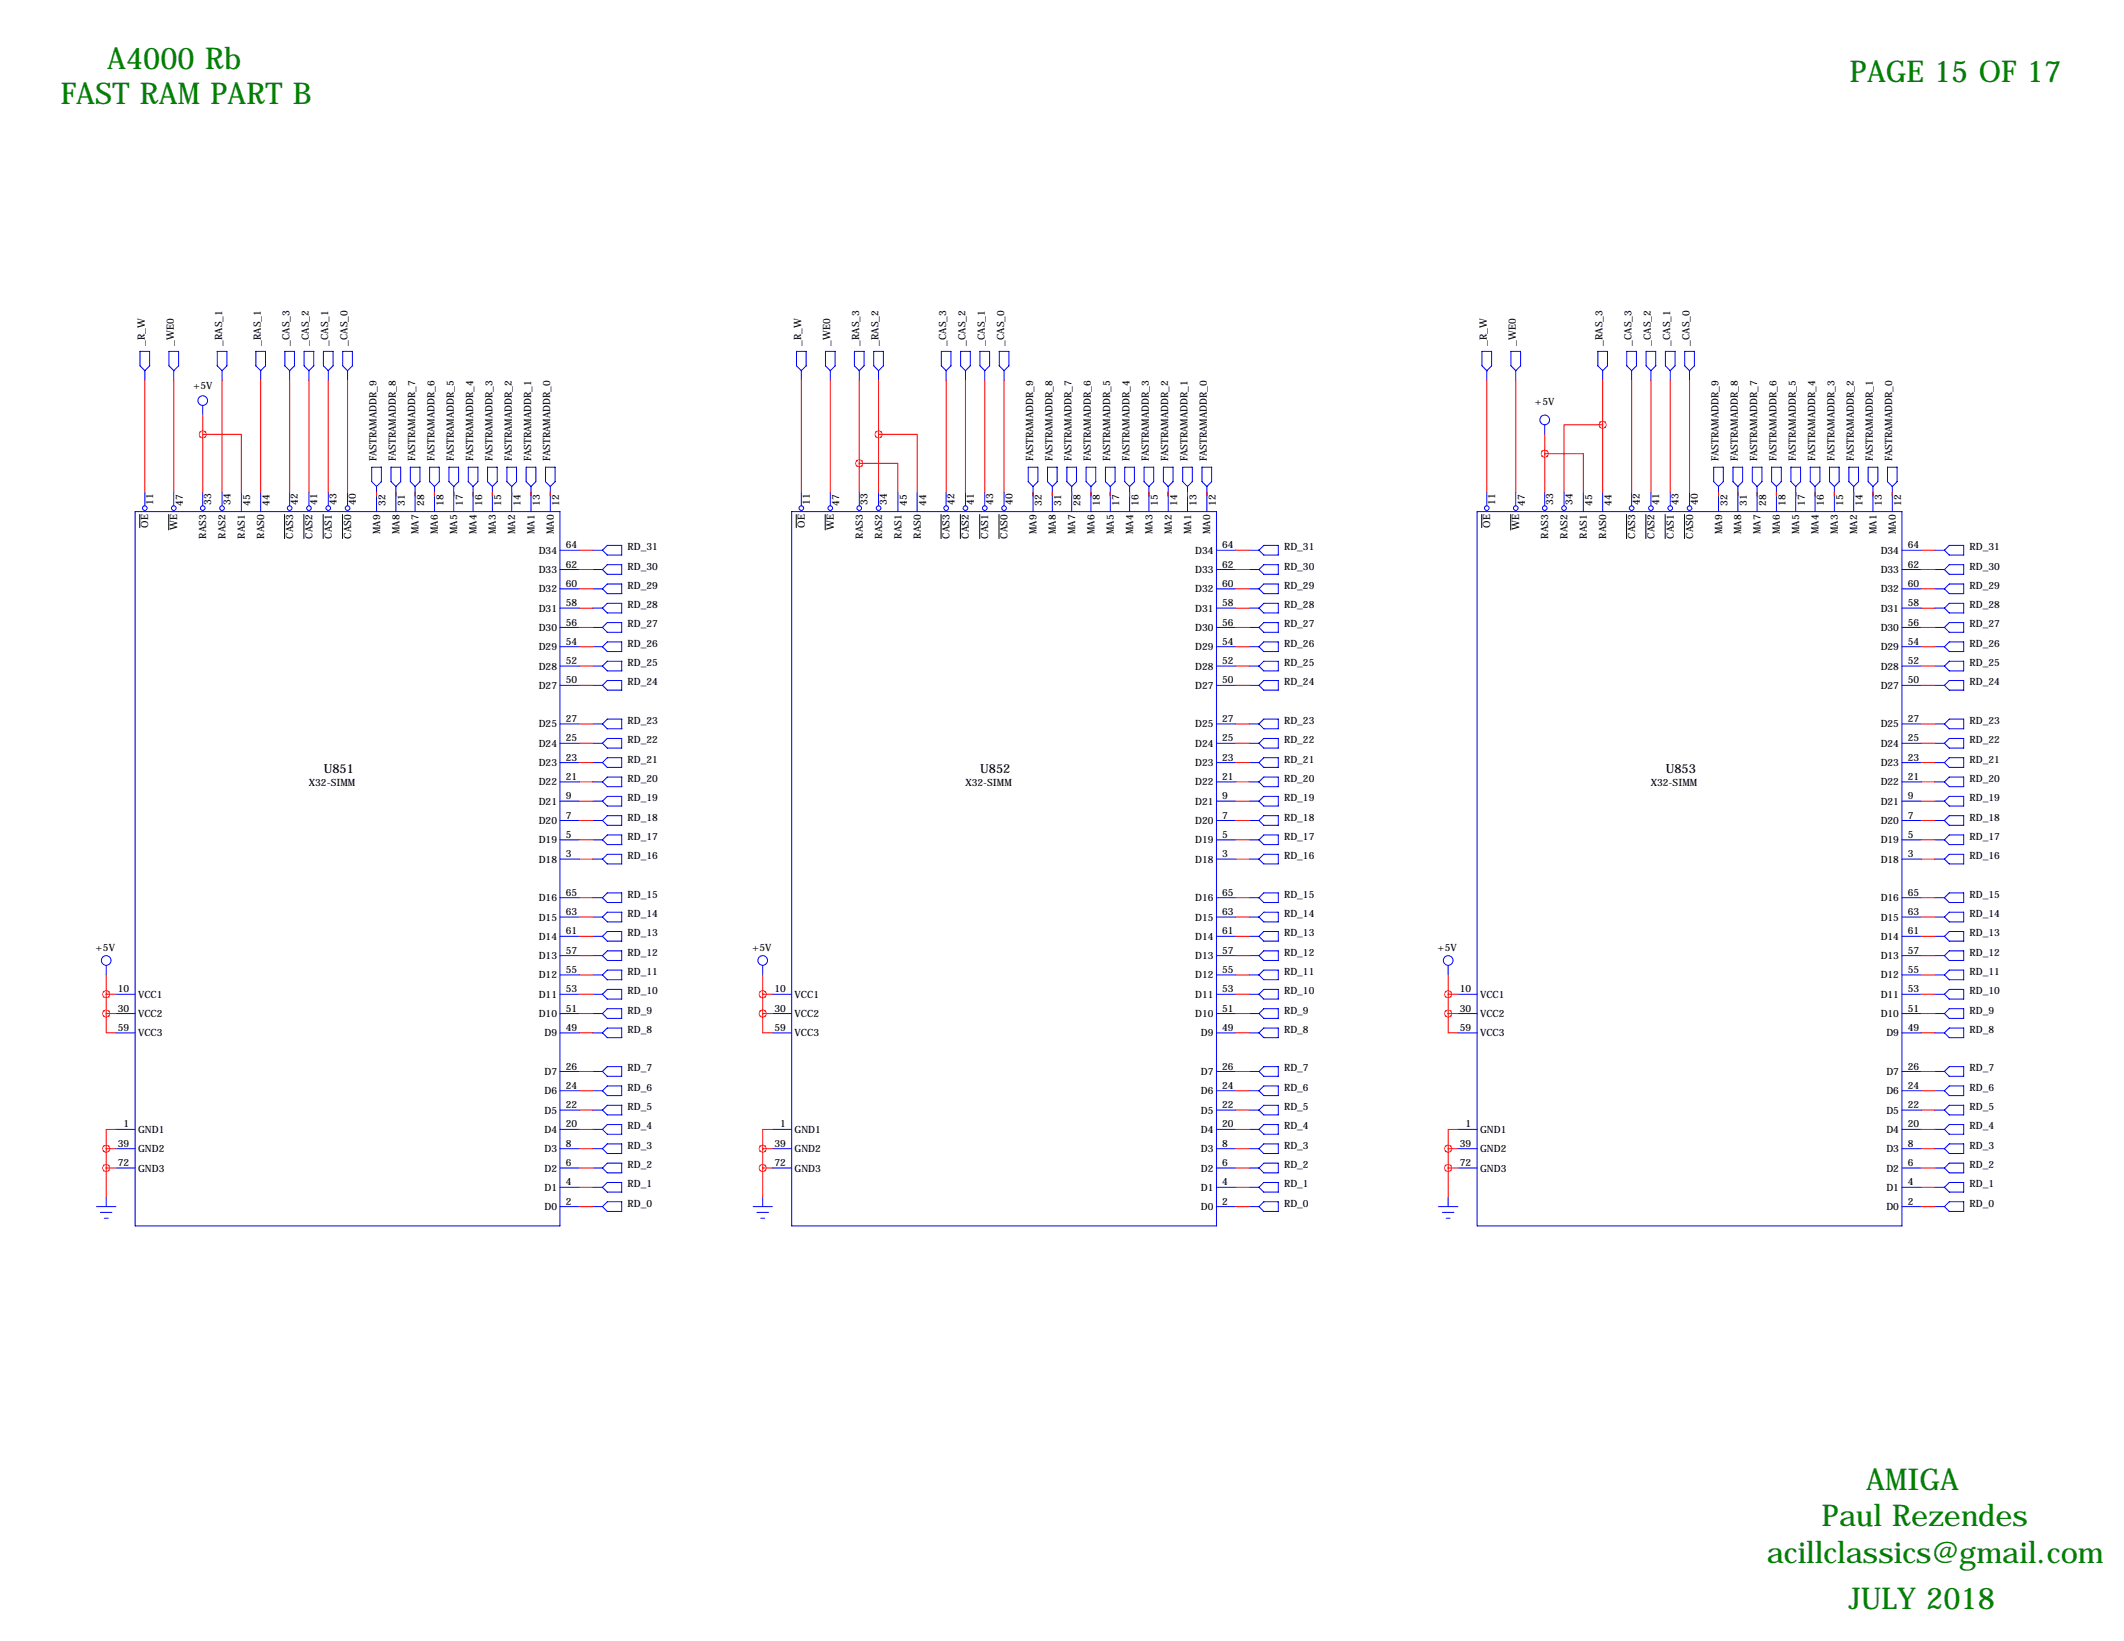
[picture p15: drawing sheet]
<svg xmlns="http://www.w3.org/2000/svg" width="559mm" height="432mm" viewBox="0 0 559 432" stroke-linecap="round" stroke-linejoin="round" font-family="sans-serif">
<defs><g id="words">
<g font-size="7.9" fill="#008000">
<text x="28.2" y="18">A4000 Rb</text>
<text x="486.7" y="21.6">PAGE 15 OF 17</text>
<text x="16" y="27.4">FAST RAM PART B</text>
<text x="491" y="392.2">AMIGA</text>
<text x="479.3" y="401.6">Paul Rezendes</text>
<text x="464.8" y="411.2">acillclassics@gmail.com</text>
<text x="486.4" y="423.4">JULY 2018</text>
</g>
<g font-size="3.3">
<text x="85.2" y="203.5">U851</text>
<text x="257.9" y="203.5">U852</text>
<text x="438.2" y="203.5">U853</text>
</g>
<g font-size="2.6">
<text x="38.1" y="90.9" transform="rotate(-90 38.1 90.9)">_R_W</text>
<text x="45.7" y="90.9" transform="rotate(-90 45.7 90.9)">_WE0</text>
<text x="58.4" y="90.9" transform="rotate(-90 58.4 90.9)">_RAS_1</text>
<text x="68.6" y="90.9" transform="rotate(-90 68.6 90.9)">_RAS_1</text>
<text x="76.2" y="90.9" transform="rotate(-90 76.2 90.9)">_CAS_3</text>
<text x="81.3" y="90.9" transform="rotate(-90 81.3 90.9)">_CAS_2</text>
<text x="86.4" y="90.9" transform="rotate(-90 86.4 90.9)">_CAS_1</text>
<text x="91.4" y="90.9" transform="rotate(-90 91.4 90.9)">_CAS_0</text>
<text x="210.8" y="90.9" transform="rotate(-90 210.8 90.9)">_R_W</text>
<text x="218.4" y="90.9" transform="rotate(-90 218.4 90.9)">_WE0</text>
<text x="226.1" y="90.9" transform="rotate(-90 226.1 90.9)">_RAS_3</text>
<text x="231.1" y="90.9" transform="rotate(-90 231.1 90.9)">_RAS_2</text>
<text x="248.9" y="90.9" transform="rotate(-90 248.9 90.9)">_CAS_3</text>
<text x="254" y="90.9" transform="rotate(-90 254 90.9)">_CAS_2</text>
<text x="259.1" y="90.9" transform="rotate(-90 259.1 90.9)">_CAS_1</text>
<text x="264.2" y="90.9" transform="rotate(-90 264.2 90.9)">_CAS_0</text>
<text x="391.2" y="90.9" transform="rotate(-90 391.2 90.9)">_R_W</text>
<text x="398.8" y="90.9" transform="rotate(-90 398.8 90.9)">_WE0</text>
<text x="421.6" y="90.9" transform="rotate(-90 421.6 90.9)">_RAS_3</text>
<text x="429.3" y="90.9" transform="rotate(-90 429.3 90.9)">_CAS_3</text>
<text x="434.3" y="90.9" transform="rotate(-90 434.3 90.9)">_CAS_2</text>
<text x="439.4" y="90.9" transform="rotate(-90 439.4 90.9)">_CAS_1</text>
<text x="444.5" y="90.9" transform="rotate(-90 444.5 90.9)">_CAS_0</text>
<text x="50.8" y="102.4">+5V</text>
<text x="403.8" y="106.7">+5V</text>
<text x="99.1" y="121.4" transform="rotate(-90 99.1 121.4)">FASTRAMADDR_9</text>
<text x="104.1" y="121.4" transform="rotate(-90 104.1 121.4)">FASTRAMADDR_8</text>
<text x="109.2" y="121.4" transform="rotate(-90 109.2 121.4)">FASTRAMADDR_7</text>
<text x="114.3" y="121.4" transform="rotate(-90 114.3 121.4)">FASTRAMADDR_6</text>
<text x="119.4" y="121.4" transform="rotate(-90 119.4 121.4)">FASTRAMADDR_5</text>
<text x="124.5" y="121.4" transform="rotate(-90 124.5 121.4)">FASTRAMADDR_4</text>
<text x="129.5" y="121.4" transform="rotate(-90 129.5 121.4)">FASTRAMADDR_3</text>
<text x="134.6" y="121.4" transform="rotate(-90 134.6 121.4)">FASTRAMADDR_2</text>
<text x="139.7" y="121.4" transform="rotate(-90 139.7 121.4)">FASTRAMADDR_1</text>
<text x="144.8" y="121.4" transform="rotate(-90 144.8 121.4)">FASTRAMADDR_0</text>
<text x="271.8" y="121.4" transform="rotate(-90 271.8 121.4)">FASTRAMADDR_9</text>
<text x="276.9" y="121.4" transform="rotate(-90 276.9 121.4)">FASTRAMADDR_8</text>
<text x="281.9" y="121.4" transform="rotate(-90 281.9 121.4)">FASTRAMADDR_7</text>
<text x="287" y="121.4" transform="rotate(-90 287 121.4)">FASTRAMADDR_6</text>
<text x="292.1" y="121.4" transform="rotate(-90 292.1 121.4)">FASTRAMADDR_5</text>
<text x="297.2" y="121.4" transform="rotate(-90 297.2 121.4)">FASTRAMADDR_4</text>
<text x="302.3" y="121.4" transform="rotate(-90 302.3 121.4)">FASTRAMADDR_3</text>
<text x="307.3" y="121.4" transform="rotate(-90 307.3 121.4)">FASTRAMADDR_2</text>
<text x="312.4" y="121.4" transform="rotate(-90 312.4 121.4)">FASTRAMADDR_1</text>
<text x="317.5" y="121.4" transform="rotate(-90 317.5 121.4)">FASTRAMADDR_0</text>
<text x="452.1" y="121.4" transform="rotate(-90 452.1 121.4)">FASTRAMADDR_9</text>
<text x="457.2" y="121.4" transform="rotate(-90 457.2 121.4)">FASTRAMADDR_8</text>
<text x="462.3" y="121.4" transform="rotate(-90 462.3 121.4)">FASTRAMADDR_7</text>
<text x="467.4" y="121.4" transform="rotate(-90 467.4 121.4)">FASTRAMADDR_6</text>
<text x="472.4" y="121.4" transform="rotate(-90 472.4 121.4)">FASTRAMADDR_5</text>
<text x="477.5" y="121.4" transform="rotate(-90 477.5 121.4)">FASTRAMADDR_4</text>
<text x="482.6" y="121.4" transform="rotate(-90 482.6 121.4)">FASTRAMADDR_3</text>
<text x="487.7" y="121.4" transform="rotate(-90 487.7 121.4)">FASTRAMADDR_2</text>
<text x="492.8" y="121.4" transform="rotate(-90 492.8 121.4)">FASTRAMADDR_1</text>
<text x="497.8" y="121.4" transform="rotate(-90 497.8 121.4)">FASTRAMADDR_0</text>
<text x="40.3" y="132.8" transform="rotate(-90 40.3 132.8)">11</text>
<text x="48.1" y="133.1" transform="rotate(-90 48.1 133.1)">47</text>
<text x="55.5" y="132.8" transform="rotate(-90 55.5 132.8)">33</text>
<text x="60.6" y="132.8" transform="rotate(-90 60.6 132.8)">34</text>
<text x="65.9" y="133.1" transform="rotate(-90 65.9 133.1)">45</text>
<text x="70.9" y="133.1" transform="rotate(-90 70.9 133.1)">44</text>
<text x="78.4" y="132.8" transform="rotate(-90 78.4 132.8)">42</text>
<text x="83.5" y="132.8" transform="rotate(-90 83.5 132.8)">41</text>
<text x="88.6" y="132.8" transform="rotate(-90 88.6 132.8)">43</text>
<text x="93.6" y="132.8" transform="rotate(-90 93.6 132.8)">40</text>
<text x="101.4" y="133.1" transform="rotate(-90 101.4 133.1)">32</text>
<text x="106.5" y="133.1" transform="rotate(-90 106.5 133.1)">31</text>
<text x="111.6" y="133.1" transform="rotate(-90 111.6 133.1)">28</text>
<text x="116.7" y="133.1" transform="rotate(-90 116.7 133.1)">18</text>
<text x="121.7" y="133.1" transform="rotate(-90 121.7 133.1)">17</text>
<text x="126.8" y="133.1" transform="rotate(-90 126.8 133.1)">16</text>
<text x="131.9" y="133.1" transform="rotate(-90 131.9 133.1)">15</text>
<text x="137" y="133.1" transform="rotate(-90 137 133.1)">14</text>
<text x="142.1" y="133.1" transform="rotate(-90 142.1 133.1)">13</text>
<text x="147.1" y="133.1" transform="rotate(-90 147.1 133.1)">12</text>
<text x="213" y="132.8" transform="rotate(-90 213 132.8)">11</text>
<text x="220.8" y="133.1" transform="rotate(-90 220.8 133.1)">47</text>
<text x="228.3" y="132.8" transform="rotate(-90 228.3 132.8)">33</text>
<text x="233.3" y="132.8" transform="rotate(-90 233.3 132.8)">34</text>
<text x="238.6" y="133.1" transform="rotate(-90 238.6 133.1)">45</text>
<text x="243.7" y="133.1" transform="rotate(-90 243.7 133.1)">44</text>
<text x="251.1" y="132.8" transform="rotate(-90 251.1 132.8)">42</text>
<text x="256.2" y="132.8" transform="rotate(-90 256.2 132.8)">41</text>
<text x="261.3" y="132.8" transform="rotate(-90 261.3 132.8)">43</text>
<text x="266.4" y="132.8" transform="rotate(-90 266.4 132.8)">40</text>
<text x="274.1" y="133.1" transform="rotate(-90 274.1 133.1)">32</text>
<text x="279.2" y="133.1" transform="rotate(-90 279.2 133.1)">31</text>
<text x="284.3" y="133.1" transform="rotate(-90 284.3 133.1)">28</text>
<text x="289.4" y="133.1" transform="rotate(-90 289.4 133.1)">18</text>
<text x="294.5" y="133.1" transform="rotate(-90 294.5 133.1)">17</text>
<text x="299.5" y="133.1" transform="rotate(-90 299.5 133.1)">16</text>
<text x="304.6" y="133.1" transform="rotate(-90 304.6 133.1)">15</text>
<text x="309.7" y="133.1" transform="rotate(-90 309.7 133.1)">14</text>
<text x="314.8" y="133.1" transform="rotate(-90 314.8 133.1)">13</text>
<text x="319.9" y="133.1" transform="rotate(-90 319.9 133.1)">12</text>
<text x="393.4" y="132.8" transform="rotate(-90 393.4 132.8)">11</text>
<text x="401.1" y="133.1" transform="rotate(-90 401.1 133.1)">47</text>
<text x="408.6" y="132.8" transform="rotate(-90 408.6 132.8)">33</text>
<text x="413.7" y="132.8" transform="rotate(-90 413.7 132.8)">34</text>
<text x="418.9" y="133.1" transform="rotate(-90 418.9 133.1)">45</text>
<text x="424" y="133.1" transform="rotate(-90 424 133.1)">44</text>
<text x="431.5" y="132.8" transform="rotate(-90 431.5 132.8)">42</text>
<text x="436.5" y="132.8" transform="rotate(-90 436.5 132.8)">41</text>
<text x="441.6" y="132.8" transform="rotate(-90 441.6 132.8)">43</text>
<text x="446.7" y="132.8" transform="rotate(-90 446.7 132.8)">40</text>
<text x="454.5" y="133.1" transform="rotate(-90 454.5 133.1)">32</text>
<text x="459.6" y="133.1" transform="rotate(-90 459.6 133.1)">31</text>
<text x="464.6" y="133.1" transform="rotate(-90 464.6 133.1)">28</text>
<text x="469.7" y="133.1" transform="rotate(-90 469.7 133.1)">18</text>
<text x="474.8" y="133.1" transform="rotate(-90 474.8 133.1)">17</text>
<text x="479.9" y="133.1" transform="rotate(-90 479.9 133.1)">16</text>
<text x="485" y="133.1" transform="rotate(-90 485 133.1)">15</text>
<text x="490" y="133.1" transform="rotate(-90 490 133.1)">14</text>
<text x="495.1" y="133.1" transform="rotate(-90 495.1 133.1)">13</text>
<text x="500.2" y="133.1" transform="rotate(-90 500.2 133.1)">12</text>
<text x="39" y="138.9" transform="rotate(-90 39 138.9)">OE</text>
<text x="46.6" y="139.5" transform="rotate(-90 46.6 139.5)">WE</text>
<text x="54.3" y="141.7" transform="rotate(-90 54.3 141.7)">RAS3</text>
<text x="59.3" y="141.7" transform="rotate(-90 59.3 141.7)">RAS2</text>
<text x="64.4" y="141.7" transform="rotate(-90 64.4 141.7)">RAS1</text>
<text x="69.5" y="141.7" transform="rotate(-90 69.5 141.7)">RAS0</text>
<text x="77.1" y="141.7" transform="rotate(-90 77.1 141.7)">CAS3</text>
<text x="82.2" y="141.7" transform="rotate(-90 82.2 141.7)">CAS2</text>
<text x="87.3" y="141.7" transform="rotate(-90 87.3 141.7)">CAS1</text>
<text x="92.4" y="141.7" transform="rotate(-90 92.4 141.7)">CAS0</text>
<text x="100" y="140.5" transform="rotate(-90 100 140.5)">MA9</text>
<text x="105.1" y="140.5" transform="rotate(-90 105.1 140.5)">MA8</text>
<text x="110.1" y="140.5" transform="rotate(-90 110.1 140.5)">MA7</text>
<text x="115.2" y="140.5" transform="rotate(-90 115.2 140.5)">MA6</text>
<text x="120.3" y="140.5" transform="rotate(-90 120.3 140.5)">MA5</text>
<text x="125.4" y="140.5" transform="rotate(-90 125.4 140.5)">MA4</text>
<text x="130.5" y="140.5" transform="rotate(-90 130.5 140.5)">MA3</text>
<text x="135.5" y="140.5" transform="rotate(-90 135.5 140.5)">MA2</text>
<text x="140.6" y="140.5" transform="rotate(-90 140.6 140.5)">MA1</text>
<text x="145.7" y="140.5" transform="rotate(-90 145.7 140.5)">MA0</text>
<text x="211.7" y="138.9" transform="rotate(-90 211.7 138.9)">OE</text>
<text x="219.4" y="139.5" transform="rotate(-90 219.4 139.5)">WE</text>
<text x="227" y="141.7" transform="rotate(-90 227 141.7)">RAS3</text>
<text x="232.1" y="141.7" transform="rotate(-90 232.1 141.7)">RAS2</text>
<text x="237.1" y="141.7" transform="rotate(-90 237.1 141.7)">RAS1</text>
<text x="242.2" y="141.7" transform="rotate(-90 242.2 141.7)">RAS0</text>
<text x="249.8" y="141.7" transform="rotate(-90 249.8 141.7)">CAS3</text>
<text x="254.9" y="141.7" transform="rotate(-90 254.9 141.7)">CAS2</text>
<text x="260" y="141.7" transform="rotate(-90 260 141.7)">CAS1</text>
<text x="265.1" y="141.7" transform="rotate(-90 265.1 141.7)">CAS0</text>
<text x="272.7" y="140.5" transform="rotate(-90 272.7 140.5)">MA9</text>
<text x="277.8" y="140.5" transform="rotate(-90 277.8 140.5)">MA8</text>
<text x="282.9" y="140.5" transform="rotate(-90 282.9 140.5)">MA7</text>
<text x="287.9" y="140.5" transform="rotate(-90 287.9 140.5)">MA6</text>
<text x="293" y="140.5" transform="rotate(-90 293 140.5)">MA5</text>
<text x="298.1" y="140.5" transform="rotate(-90 298.1 140.5)">MA4</text>
<text x="303.2" y="140.5" transform="rotate(-90 303.2 140.5)">MA3</text>
<text x="308.3" y="140.5" transform="rotate(-90 308.3 140.5)">MA2</text>
<text x="313.3" y="140.5" transform="rotate(-90 313.3 140.5)">MA1</text>
<text x="318.4" y="140.5" transform="rotate(-90 318.4 140.5)">MA0</text>
<text x="392.1" y="138.9" transform="rotate(-90 392.1 138.9)">OE</text>
<text x="399.7" y="139.5" transform="rotate(-90 399.7 139.5)">WE</text>
<text x="407.3" y="141.7" transform="rotate(-90 407.3 141.7)">RAS3</text>
<text x="412.4" y="141.7" transform="rotate(-90 412.4 141.7)">RAS2</text>
<text x="417.5" y="141.7" transform="rotate(-90 417.5 141.7)">RAS1</text>
<text x="422.6" y="141.7" transform="rotate(-90 422.6 141.7)">RAS0</text>
<text x="430.2" y="141.7" transform="rotate(-90 430.2 141.7)">CAS3</text>
<text x="435.3" y="141.7" transform="rotate(-90 435.3 141.7)">CAS2</text>
<text x="440.3" y="141.7" transform="rotate(-90 440.3 141.7)">CAS1</text>
<text x="445.4" y="141.7" transform="rotate(-90 445.4 141.7)">CAS0</text>
<text x="453" y="140.5" transform="rotate(-90 453 140.5)">MA9</text>
<text x="458.1" y="140.5" transform="rotate(-90 458.1 140.5)">MA8</text>
<text x="463.2" y="140.5" transform="rotate(-90 463.2 140.5)">MA7</text>
<text x="468.3" y="140.5" transform="rotate(-90 468.3 140.5)">MA6</text>
<text x="473.4" y="140.5" transform="rotate(-90 473.4 140.5)">MA5</text>
<text x="478.4" y="140.5" transform="rotate(-90 478.4 140.5)">MA4</text>
<text x="483.5" y="140.5" transform="rotate(-90 483.5 140.5)">MA3</text>
<text x="488.6" y="140.5" transform="rotate(-90 488.6 140.5)">MA2</text>
<text x="493.7" y="140.5" transform="rotate(-90 493.7 140.5)">MA1</text>
<text x="498.8" y="140.5" transform="rotate(-90 498.8 140.5)">MA0</text>
<text x="141.7" y="145.7">D34</text>
<text x="148.8" y="149.4">62</text>
<text x="148.8" y="144.3">64</text>
<text x="165.1" y="149.9">RD_30</text>
<text x="165.1" y="144.8">RD_31</text>
<text x="314.5" y="145.7">D34</text>
<text x="321.6" y="149.4">62</text>
<text x="321.6" y="144.3">64</text>
<text x="337.8" y="149.9">RD_30</text>
<text x="337.8" y="144.8">RD_31</text>
<text x="494.8" y="145.7">D34</text>
<text x="501.9" y="149.4">62</text>
<text x="501.9" y="144.3">64</text>
<text x="518.2" y="149.9">RD_30</text>
<text x="518.2" y="144.8">RD_31</text>
<text x="141.7" y="155.9">D32</text>
<text x="141.7" y="150.8">D33</text>
<text x="148.8" y="154.4">60</text>
<text x="165.1" y="154.9">RD_29</text>
<text x="314.5" y="155.9">D32</text>
<text x="314.5" y="150.8">D33</text>
<text x="321.6" y="154.4">60</text>
<text x="337.8" y="154.9">RD_29</text>
<text x="494.8" y="155.9">D32</text>
<text x="494.8" y="150.8">D33</text>
<text x="501.9" y="154.4">60</text>
<text x="518.2" y="154.9">RD_29</text>
<text x="141.7" y="160.9">D31</text>
<text x="148.8" y="159.5">58</text>
<text x="165.1" y="160">RD_28</text>
<text x="314.5" y="160.9">D31</text>
<text x="321.6" y="159.5">58</text>
<text x="337.8" y="160">RD_28</text>
<text x="494.8" y="160.9">D31</text>
<text x="501.9" y="159.5">58</text>
<text x="518.2" y="160">RD_28</text>
<text x="141.7" y="166">D30</text>
<text x="148.8" y="164.6">56</text>
<text x="165.1" y="165.1">RD_27</text>
<text x="314.5" y="166">D30</text>
<text x="321.6" y="164.6">56</text>
<text x="337.8" y="165.1">RD_27</text>
<text x="494.8" y="166">D30</text>
<text x="501.9" y="164.6">56</text>
<text x="518.2" y="165.1">RD_27</text>
<text x="141.7" y="171.1">D29</text>
<text x="148.8" y="169.7">54</text>
<text x="165.1" y="170.2">RD_26</text>
<text x="314.5" y="171.1">D29</text>
<text x="321.6" y="169.7">54</text>
<text x="337.8" y="170.2">RD_26</text>
<text x="494.8" y="171.1">D29</text>
<text x="501.9" y="169.7">54</text>
<text x="518.2" y="170.2">RD_26</text>
<text x="141.7" y="176.2">D28</text>
<text x="148.8" y="179.8">50</text>
<text x="148.8" y="174.8">52</text>
<text x="165.1" y="175.3">RD_25</text>
<text x="314.5" y="176.2">D28</text>
<text x="321.6" y="179.8">50</text>
<text x="321.6" y="174.8">52</text>
<text x="337.8" y="175.3">RD_25</text>
<text x="494.8" y="176.2">D28</text>
<text x="501.9" y="179.8">50</text>
<text x="501.9" y="174.8">52</text>
<text x="518.2" y="175.3">RD_25</text>
<text x="141.7" y="181.3">D27</text>
<text x="165.1" y="180.3">RD_24</text>
<text x="314.5" y="181.3">D27</text>
<text x="337.8" y="180.3">RD_24</text>
<text x="494.8" y="181.3">D27</text>
<text x="518.2" y="180.3">RD_24</text>
<text x="141.7" y="191.4">D25</text>
<text x="148.8" y="190">27</text>
<text x="165.1" y="190.5">RD_23</text>
<text x="314.5" y="191.4">D25</text>
<text x="321.6" y="190">27</text>
<text x="337.8" y="190.5">RD_23</text>
<text x="494.8" y="191.4">D25</text>
<text x="501.9" y="190">27</text>
<text x="518.2" y="190.5">RD_23</text>
<text x="141.7" y="196.5">D24</text>
<text x="148.8" y="195.1">25</text>
<text x="165.1" y="195.6">RD_22</text>
<text x="314.5" y="196.5">D24</text>
<text x="321.6" y="195.1">25</text>
<text x="337.8" y="195.6">RD_22</text>
<text x="494.8" y="196.5">D24</text>
<text x="501.9" y="195.1">25</text>
<text x="518.2" y="195.6">RD_22</text>
<text x="141.7" y="201.6">D23</text>
<text x="148.8" y="200.2">23</text>
<text x="165.1" y="200.7">RD_21</text>
<text x="314.5" y="201.6">D23</text>
<text x="321.6" y="200.2">23</text>
<text x="337.8" y="200.7">RD_21</text>
<text x="494.8" y="201.6">D23</text>
<text x="501.9" y="200.2">23</text>
<text x="518.2" y="200.7">RD_21</text>
<text x="81.3" y="206.8">X32-SIMM</text>
<text x="141.7" y="206.7">D22</text>
<text x="148.8" y="205.2">21</text>
<text x="165.1" y="205.7">RD_20</text>
<text x="254" y="206.8">X32-SIMM</text>
<text x="314.5" y="206.7">D22</text>
<text x="321.6" y="205.2">21</text>
<text x="337.8" y="205.7">RD_20</text>
<text x="434.3" y="206.8">X32-SIMM</text>
<text x="494.8" y="206.7">D22</text>
<text x="501.9" y="205.2">21</text>
<text x="518.2" y="205.7">RD_20</text>
<text x="141.7" y="211.7">D21</text>
<text x="148.8" y="215.4">7</text>
<text x="148.8" y="210.3">9</text>
<text x="165.1" y="215.9">RD_18</text>
<text x="165.1" y="210.8">RD_19</text>
<text x="314.5" y="211.7">D21</text>
<text x="321.6" y="215.4">7</text>
<text x="321.6" y="210.3">9</text>
<text x="337.8" y="215.9">RD_18</text>
<text x="337.8" y="210.8">RD_19</text>
<text x="494.8" y="211.7">D21</text>
<text x="501.9" y="215.4">7</text>
<text x="501.9" y="210.3">9</text>
<text x="518.2" y="215.9">RD_18</text>
<text x="518.2" y="210.8">RD_19</text>
<text x="141.7" y="221.9">D19</text>
<text x="141.7" y="216.8">D20</text>
<text x="148.8" y="220.5">5</text>
<text x="165.1" y="221">RD_17</text>
<text x="314.5" y="221.9">D19</text>
<text x="314.5" y="216.8">D20</text>
<text x="321.6" y="220.5">5</text>
<text x="337.8" y="221">RD_17</text>
<text x="494.8" y="221.9">D19</text>
<text x="494.8" y="216.8">D20</text>
<text x="501.9" y="220.5">5</text>
<text x="518.2" y="221">RD_17</text>
<text x="141.7" y="227">D18</text>
<text x="148.8" y="225.6">3</text>
<text x="165.1" y="226.1">RD_16</text>
<text x="314.5" y="227">D18</text>
<text x="321.6" y="225.6">3</text>
<text x="337.8" y="226.1">RD_16</text>
<text x="494.8" y="227">D18</text>
<text x="501.9" y="225.6">3</text>
<text x="518.2" y="226.1">RD_16</text>
<text x="141.7" y="237.1">D16</text>
<text x="148.8" y="235.7">65</text>
<text x="165.1" y="236.2">RD_15</text>
<text x="314.5" y="237.1">D16</text>
<text x="321.6" y="235.7">65</text>
<text x="337.8" y="236.2">RD_15</text>
<text x="494.8" y="237.1">D16</text>
<text x="501.9" y="235.7">65</text>
<text x="518.2" y="236.2">RD_15</text>
<text x="141.7" y="242.2">D15</text>
<text x="148.8" y="245.9">61</text>
<text x="148.8" y="240.8">63</text>
<text x="165.1" y="241.3">RD_14</text>
<text x="314.5" y="242.2">D15</text>
<text x="321.6" y="245.9">61</text>
<text x="321.6" y="240.8">63</text>
<text x="337.8" y="241.3">RD_14</text>
<text x="494.8" y="242.2">D15</text>
<text x="501.9" y="245.9">61</text>
<text x="501.9" y="240.8">63</text>
<text x="518.2" y="241.3">RD_14</text>
<text x="25.1" y="250.2">+5V</text>
<text x="141.7" y="247.3">D14</text>
<text x="148.8" y="251">57</text>
<text x="165.1" y="251.5">RD_12</text>
<text x="165.1" y="246.4">RD_13</text>
<text x="197.8" y="250.2">+5V</text>
<text x="314.5" y="247.3">D14</text>
<text x="321.6" y="251">57</text>
<text x="337.8" y="251.5">RD_12</text>
<text x="337.8" y="246.4">RD_13</text>
<text x="378.2" y="250.2">+5V</text>
<text x="494.8" y="247.3">D14</text>
<text x="501.9" y="251">57</text>
<text x="518.2" y="251.5">RD_12</text>
<text x="518.2" y="246.4">RD_13</text>
<text x="141.7" y="257.5">D12</text>
<text x="141.7" y="252.4">D13</text>
<text x="148.8" y="256">55</text>
<text x="165.1" y="256.5">RD_11</text>
<text x="314.5" y="257.5">D12</text>
<text x="314.5" y="252.4">D13</text>
<text x="321.6" y="256">55</text>
<text x="337.8" y="256.5">RD_11</text>
<text x="494.8" y="257.5">D12</text>
<text x="494.8" y="252.4">D13</text>
<text x="501.9" y="256">55</text>
<text x="518.2" y="256.5">RD_11</text>
<text x="31" y="261.1">10</text>
<text x="36.3" y="262.5">VCC1</text>
<text x="141.7" y="262.5">D11</text>
<text x="148.8" y="261.1">53</text>
<text x="165.1" y="261.6">RD_10</text>
<text x="203.7" y="261.1">10</text>
<text x="209" y="262.5">VCC1</text>
<text x="314.5" y="262.5">D11</text>
<text x="321.6" y="261.1">53</text>
<text x="337.8" y="261.6">RD_10</text>
<text x="384.1" y="261.1">10</text>
<text x="389.4" y="262.5">VCC1</text>
<text x="494.8" y="262.5">D11</text>
<text x="501.9" y="261.1">53</text>
<text x="518.2" y="261.6">RD_10</text>
<text x="31" y="266.2">30</text>
<text x="36.3" y="267.6">VCC2</text>
<text x="141.7" y="267.6">D10</text>
<text x="148.8" y="266.2">51</text>
<text x="165.1" y="266.7">RD_9</text>
<text x="203.7" y="266.2">30</text>
<text x="209" y="267.6">VCC2</text>
<text x="314.5" y="267.6">D10</text>
<text x="321.6" y="266.2">51</text>
<text x="337.8" y="266.7">RD_9</text>
<text x="384.1" y="266.2">30</text>
<text x="389.4" y="267.6">VCC2</text>
<text x="494.8" y="267.6">D10</text>
<text x="501.9" y="266.2">51</text>
<text x="518.2" y="266.7">RD_9</text>
<text x="31" y="271.3">59</text>
<text x="36.3" y="272.7">VCC3</text>
<text x="143.2" y="272.7">D9</text>
<text x="148.8" y="271.3">49</text>
<text x="165.1" y="271.8">RD_8</text>
<text x="203.7" y="271.3">59</text>
<text x="209" y="272.7">VCC3</text>
<text x="316" y="272.7">D9</text>
<text x="321.6" y="271.3">49</text>
<text x="337.8" y="271.8">RD_8</text>
<text x="384.1" y="271.3">59</text>
<text x="389.4" y="272.7">VCC3</text>
<text x="496.3" y="272.7">D9</text>
<text x="501.9" y="271.3">49</text>
<text x="518.2" y="271.8">RD_8</text>
<text x="148.8" y="281.4">26</text>
<text x="165.1" y="281.9">RD_7</text>
<text x="321.6" y="281.4">26</text>
<text x="337.8" y="281.9">RD_7</text>
<text x="501.9" y="281.4">26</text>
<text x="518.2" y="281.9">RD_7</text>
<text x="143.2" y="287.9">D6</text>
<text x="143.2" y="282.9">D7</text>
<text x="148.8" y="286.5">24</text>
<text x="165.1" y="287">RD_6</text>
<text x="316" y="287.9">D6</text>
<text x="316" y="282.9">D7</text>
<text x="321.6" y="286.5">24</text>
<text x="337.8" y="287">RD_6</text>
<text x="496.3" y="287.9">D6</text>
<text x="496.3" y="282.9">D7</text>
<text x="501.9" y="286.5">24</text>
<text x="518.2" y="287">RD_6</text>
<text x="143.2" y="293">D5</text>
<text x="148.8" y="291.6">22</text>
<text x="165.1" y="292.1">RD_5</text>
<text x="316" y="293">D5</text>
<text x="321.6" y="291.6">22</text>
<text x="337.8" y="292.1">RD_5</text>
<text x="496.3" y="293">D5</text>
<text x="501.9" y="291.6">22</text>
<text x="518.2" y="292.1">RD_5</text>
<text x="32.5" y="296.7">1</text>
<text x="36.3" y="298.1">GND1</text>
<text x="143.2" y="298.1">D4</text>
<text x="148.8" y="296.7">20</text>
<text x="165.1" y="297.2">RD_4</text>
<text x="205.2" y="296.7">1</text>
<text x="209" y="298.1">GND1</text>
<text x="316" y="298.1">D4</text>
<text x="321.6" y="296.7">20</text>
<text x="337.8" y="297.2">RD_4</text>
<text x="385.6" y="296.7">1</text>
<text x="389.4" y="298.1">GND1</text>
<text x="496.3" y="298.1">D4</text>
<text x="501.9" y="296.7">20</text>
<text x="518.2" y="297.2">RD_4</text>
<text x="31" y="301.8">39</text>
<text x="36.3" y="303.2">GND2</text>
<text x="143.2" y="303.2">D3</text>
<text x="148.8" y="301.8">8</text>
<text x="165.1" y="302.3">RD_3</text>
<text x="203.7" y="301.8">39</text>
<text x="209" y="303.2">GND2</text>
<text x="316" y="303.2">D3</text>
<text x="321.6" y="301.8">8</text>
<text x="337.8" y="302.3">RD_3</text>
<text x="384.1" y="301.8">39</text>
<text x="389.4" y="303.2">GND2</text>
<text x="496.3" y="303.2">D3</text>
<text x="501.9" y="301.8">8</text>
<text x="518.2" y="302.3">RD_3</text>
<text x="31" y="306.8">72</text>
<text x="36.3" y="308.3">GND3</text>
<text x="143.2" y="308.3">D2</text>
<text x="148.8" y="311.9">4</text>
<text x="148.8" y="306.8">6</text>
<text x="165.1" y="307.3">RD_2</text>
<text x="203.7" y="306.8">72</text>
<text x="209" y="308.3">GND3</text>
<text x="316" y="308.3">D2</text>
<text x="321.6" y="311.9">4</text>
<text x="321.6" y="306.8">6</text>
<text x="337.8" y="307.3">RD_2</text>
<text x="384.1" y="306.8">72</text>
<text x="389.4" y="308.3">GND3</text>
<text x="496.3" y="308.3">D2</text>
<text x="501.9" y="311.9">4</text>
<text x="501.9" y="306.8">6</text>
<text x="518.2" y="307.3">RD_2</text>
<text x="143.2" y="313.3">D1</text>
<text x="148.8" y="317">2</text>
<text x="165.1" y="317.5">RD_0</text>
<text x="165.1" y="312.4">RD_1</text>
<text x="316" y="313.3">D1</text>
<text x="321.6" y="317">2</text>
<text x="337.8" y="317.5">RD_0</text>
<text x="337.8" y="312.4">RD_1</text>
<text x="496.3" y="313.3">D1</text>
<text x="501.9" y="317">2</text>
<text x="518.2" y="317.5">RD_0</text>
<text x="518.2" y="312.4">RD_1</text>
<text x="143.2" y="318.4">D0</text>
<text x="316" y="318.4">D0</text>
<text x="496.3" y="318.4">D0</text>
</g>
</g></defs>
<g fill="none" stroke="#00f" stroke-width=".26">
<path d="M36.8 92.5h2.6v3.8l-1.3 1.2-1.3-1.2zM38.1 97.5v2.6M44.4 92.5h2.6v3.8l-1.3 1.2-1.3-1.2zM45.7 97.5v2.6M57.1 92.5h2.6v3.8l-1.3 1.2-1.3-1.2zM58.4 97.5v2.6M67.3 92.5h2.5v3.8l-1.2 1.2-1.3-1.2zM68.6 97.5v2.6M74.9 92.5h2.6v3.8l-1.3 1.2-1.3-1.2zM76.2 97.5v2.6M80 92.5h2.5v3.8l-1.2 1.2-1.3-1.2zM81.3 97.5v2.6"/>
<path d="M85.1 92.5h2.5v3.8l-1.2 1.2-1.3-1.2zM86.4 97.5v2.6M90.2 92.5h2.5v3.8l-1.3 1.2-1.2-1.2zM91.4 97.5v2.6M209.5 92.5h2.6v3.8l-1.3 1.2-1.3-1.2zM210.8 97.5v2.6M217.2 92.5h2.5v3.8l-1.3 1.2-1.2-1.2zM218.4 97.5v2.6M224.8 92.5h2.5v3.8l-1.2 1.2-1.3-1.2zM226.1 97.5v2.6M229.9 92.5h2.5v3.8l-1.3 1.2-1.2-1.2zM231.1 97.5v2.6"/>
<path d="M247.6 92.5h2.6v3.8l-1.3 1.2-1.3-1.2zM248.9 97.5v2.6M252.7 92.5h2.6v3.8l-1.3 1.2-1.3-1.2zM254 97.5v2.6M257.8 92.5h2.5v3.8l-1.2 1.2-1.3-1.2zM259.1 97.5v2.6M262.9 92.5h2.5v3.8l-1.2 1.2-1.3-1.2zM264.2 97.5v2.6M389.9 92.5h2.5v3.8l-1.2 1.2-1.3-1.2zM391.2 97.5v2.6M397.5 92.5h2.5v3.8l-1.2 1.2-1.3-1.2zM398.8 97.5v2.6"/>
<path d="M420.4 92.5h2.5v3.8l-1.3 1.2-1.2-1.2zM421.6 97.5v2.6M428 92.5h2.5v3.8l-1.2 1.2-1.3-1.2zM429.3 97.5v2.6M433.1 92.5h2.5v3.8l-1.3 1.2-1.2-1.2zM434.3 97.5v2.6M438.1 92.5h2.6v3.8l-1.3 1.2-1.3-1.2zM439.4 97.5v2.6M443.2 92.5h2.6v3.8l-1.3 1.2-1.3-1.2zM444.5 97.5v2.6M53.3 106.7v2.5M406.4 111.8v2.5"/>
<path d="M35.6 134.6h111.7v188h-111.7zM38.1 129.5v3.6M45.7 129.5v3.6M53.3 129.5v3.6M58.4 129.5v3.6M63.5 129.5v5.1M68.6 129.5v5.1M76.2 129.5v3.6M81.3 129.5v3.6M86.4 129.5v3.6M91.4 129.5v3.6M97.8 122.9h2.5v3.8l-1.2 1.3-1.3-1.3z"/>
<path d="M99.1 128v6.6M102.9 122.9h2.5v3.8l-1.3 1.3-1.2-1.3zM104.1 128v6.6M107.9 122.9h2.6v3.8l-1.3 1.3-1.3-1.3zM109.2 128v6.6M113 122.9h2.6v3.8l-1.3 1.3-1.3-1.3zM114.3 128v6.6M118.1 122.9h2.5v3.8l-1.2 1.3-1.3-1.3zM119.4 128v6.6M123.2 122.9h2.5v3.8l-1.2 1.3-1.3-1.3zM124.5 128v6.6M128.3 122.9h2.5v3.8l-1.3 1.3-1.2-1.3z"/>
<path d="M129.5 128v6.6M133.3 122.9h2.6v3.8l-1.3 1.3-1.3-1.3zM134.6 128v6.6M138.4 122.9h2.6v3.8l-1.3 1.3-1.3-1.3zM139.7 128v6.6M143.5 122.9h2.5v3.8l-1.2 1.3-1.3-1.3zM144.8 128v6.6M208.3 134.6h111.7v188h-111.7zM210.8 129.5v3.6M218.4 129.5v3.6M226.1 129.5v3.6M231.1 129.5v3.6"/>
<path d="M236.2 129.5v5.1M241.3 129.5v5.1M248.9 129.5v3.6M254 129.5v3.6M259.1 129.5v3.6M264.2 129.5v3.6M270.5 122.9h2.5v3.8l-1.2 1.3-1.3-1.3zM271.8 128v6.6M275.6 122.9h2.5v3.8l-1.2 1.3-1.3-1.3zM276.9 128v6.6M280.7 122.9h2.5v3.8l-1.3 1.3-1.2-1.3zM281.9 128v6.6"/>
<path d="M285.8 122.9h2.5v3.8l-1.3 1.3-1.2-1.3zM287 128v6.6M290.8 122.9h2.6v3.8l-1.3 1.3-1.3-1.3zM292.1 128v6.6M295.9 122.9h2.5v3.8l-1.2 1.3-1.3-1.3zM297.2 128v6.6M301 122.9h2.5v3.8l-1.2 1.3-1.3-1.3zM302.3 128v6.6M306.1 122.9h2.5v3.8l-1.3 1.3-1.2-1.3zM307.3 128v6.6M311.1 122.9h2.6v3.8l-1.3 1.3-1.3-1.3zM312.4 128v6.6"/>
<path d="M316.2 122.9h2.6v3.8l-1.3 1.3-1.3-1.3zM317.5 128v6.6M388.6 134.6h111.8v188h-111.8zM391.2 129.5v3.6M398.8 129.5v3.6M406.4 129.5v3.6M411.5 129.5v3.6M416.6 129.5v5.1M421.6 129.5v5.1M429.3 129.5v3.6M434.3 129.5v3.6M439.4 129.5v3.6"/>
<path d="M444.5 129.5v3.6M450.8 122.9h2.6v3.8l-1.3 1.3-1.3-1.3zM452.1 128v6.6M455.9 122.9h2.6v3.8l-1.3 1.3-1.3-1.3zM457.2 128v6.6M461 122.9h2.5v3.8l-1.2 1.3-1.3-1.3zM462.3 128v6.6M466.1 122.9h2.5v3.8l-1.2 1.3-1.3-1.3zM467.4 128v6.6M471.2 122.9h2.5v3.8l-1.3 1.3-1.2-1.3zM472.4 128v6.6M476.2 122.9h2.6v3.8l-1.3 1.3-1.3-1.3z"/>
<path d="M477.5 128v6.6M481.3 122.9h2.6v3.8l-1.3 1.3-1.3-1.3zM482.6 128v6.6M486.4 122.9h2.5v3.8l-1.2 1.3-1.3-1.3zM487.7 128v6.6M491.5 122.9h2.5v3.8l-1.2 1.3-1.3-1.3zM492.8 128v6.6M496.6 122.9h2.5v3.8l-1.3 1.3-1.2-1.3zM497.8 128v6.6M147.3 154.9h5.1M147.3 149.9h5.1M147.3 144.8h5.1"/>
<path d="M156 154.9h2.5M156 149.9h2.5M156 144.8h2.5M158.5 149.9l1.3-1.3h3.8v2.5h-3.8zM159.8 143.5h3.8v2.5h-3.8l-1.3-1.2zM159.8 153.7h3.8v2.5h-3.8l-1.3-1.3zM320 154.9h5.1M320 149.9h5.1M320 144.8h5.1M328.7 154.9h2.5M328.7 149.9h2.5M328.7 144.8h2.5"/>
<path d="M331.2 149.9l1.3-1.3h3.8v2.5h-3.8zM332.5 143.5h3.8v2.5h-3.8l-1.3-1.2zM332.5 153.7h3.8v2.5h-3.8l-1.3-1.3zM500.4 154.9h5.1M500.4 149.9h5.1M500.4 144.8h5.1M509 154.9h2.6M509 149.9h2.6M509 144.8h2.6M511.6 144.8l1.2-1.3h3.8v2.5h-3.8zM511.6 149.9l1.2-1.3h3.8v2.5h-3.8zM511.6 154.9l1.2-1.2h3.8v2.5h-3.8z"/>
<path d="M147.3 175.3h5.1M147.3 170.2h5.1M147.3 165.1h5.1M147.3 160h5.1M156 175.3h2.5M156 170.2h2.5M156 165.1h2.5M156 160h2.5M158.5 160l1.3-1.2h3.8v2.5h-3.8zM158.5 165.1l1.3-1.3h3.8v2.6h-3.8zM158.5 175.3l1.3-1.3h3.8v2.5h-3.8zM159.8 168.9h3.8v2.5h-3.8l-1.3-1.2z"/>
<path d="M159.8 179.1h3.8v2.5h-3.8l-1.3-1.3zM320 175.3h5.1M320 170.2h5.1M320 165.1h5.1M320 160h5.1M328.7 175.3h2.5M328.7 170.2h2.5M328.7 165.1h2.5M328.7 160h2.5M331.2 160l1.3-1.2h3.8v2.5h-3.8zM331.2 165.1l1.3-1.3h3.8v2.6h-3.8zM332.5 168.9h3.8v2.5h-3.8l-1.3-1.2z"/>
<path d="M332.5 174h3.8v2.5h-3.8l-1.3-1.2zM332.5 179.1h3.8v2.5h-3.8l-1.3-1.3zM500.4 175.3h5.1M500.4 170.2h5.1M500.4 165.1h5.1M500.4 160h5.1M509 175.3h2.6M509 170.2h2.6M509 165.1h2.6M509 160h2.6M511.6 160l1.2-1.2h3.8v2.5h-3.8zM511.6 165.1l1.2-1.3h3.8v2.6h-3.8z"/>
<path d="M511.6 170.2l1.2-1.3h3.8v2.5h-3.8zM511.6 175.3l1.2-1.3h3.8v2.5h-3.8zM147.3 195.6h5.1M147.3 190.5h5.1M147.3 180.3h5.1M156 195.6h2.5M156 190.5h2.5M156 180.3h2.5M158.5 190.5l1.3-1.3h3.8v2.6h-3.8zM159.8 194.3h3.8v2.5h-3.8l-1.3-1.2zM320 195.6h5.1M320 190.5h5.1"/>
<path d="M320 180.3h5.1M328.7 195.6h2.5M328.7 190.5h2.5M328.7 180.3h2.5M332.5 189.2h3.8v2.6h-3.8l-1.3-1.3zM332.5 194.3h3.8v2.5h-3.8l-1.3-1.2zM500.4 195.6h5.1M500.4 190.5h5.1M500.4 180.3h5.1M509 195.6h2.6M509 190.5h2.6M509 180.3h2.6"/>
<path d="M511.6 180.3l1.2-1.2h3.8v2.5h-3.8zM511.6 190.5l1.2-1.3h3.8v2.6h-3.8zM511.6 195.6l1.2-1.3h3.8v2.5h-3.8zM147.3 215.9h5.1M147.3 210.8h5.1M147.3 205.7h5.1M147.3 200.7h5.1M156 215.9h2.5M156 210.8h2.5M156 205.7h2.5M156 200.7h2.5M158.5 200.7l1.3-1.3h3.8v2.5h-3.8z"/>
<path d="M158.5 210.8l1.3-1.3h3.8v2.6h-3.8zM158.5 215.9l1.3-1.3h3.8v2.6h-3.8zM159.8 204.5h3.8v2.5h-3.8l-1.3-1.3zM159.8 219.7h3.8v2.5h-3.8l-1.3-1.2zM320 215.9h5.1M320 210.8h5.1M320 205.7h5.1M320 200.7h5.1M328.7 215.9h2.5M328.7 210.8h2.5M328.7 205.7h2.5M328.7 200.7h2.5"/>
<path d="M331.2 200.7l1.3-1.3h3.8v2.5h-3.8zM331.2 210.8l1.3-1.3h3.8v2.6h-3.8zM331.2 215.9l1.3-1.3h3.8v2.6h-3.8zM332.5 204.5h3.8v2.5h-3.8l-1.3-1.3zM332.5 219.7h3.8v2.5h-3.8l-1.3-1.2zM500.4 215.9h5.1M500.4 210.8h5.1M500.4 205.7h5.1M500.4 200.7h5.1M509 215.9h2.6M509 210.8h2.6M509 205.7h2.6"/>
<path d="M509 200.7h2.6M511.6 200.7l1.2-1.3h3.8v2.5h-3.8zM511.6 205.7l1.2-1.2h3.8v2.5h-3.8zM511.6 210.8l1.2-1.3h3.8v2.6h-3.8zM511.6 215.9l1.2-1.3h3.8v2.6h-3.8zM147.3 226.1h5.1M147.3 221h5.1M147.3 236.2h5.1M156 226.1h2.5M156 221h2.5M156 236.2h2.5M158.5 226.1l1.3-1.3h3.8v2.5h-3.8z"/>
<path d="M158.5 236.2l1.3-1.3h3.8v2.6h-3.8zM320 226.1h5.1M320 221h5.1M320 236.2h5.1M328.7 226.1h2.5M328.7 221h2.5M328.7 236.2h2.5M331.2 226.1l1.3-1.3h3.8v2.5h-3.8zM332.5 234.9h3.8v2.6h-3.8l-1.3-1.3zM500.4 226.1h5.1M500.4 221h5.1M500.4 236.2h5.1"/>
<path d="M509 226.1h2.6M509 221h2.6M509 236.2h2.6M511.6 221l1.2-1.3h3.8v2.5h-3.8zM511.6 226.1l1.2-1.3h3.8v2.5h-3.8zM511.6 236.2l1.2-1.3h3.8v2.6h-3.8zM27.9 254v2.5M147.3 256.5h5.1M147.3 251.5h5.1M147.3 246.4h5.1M147.3 241.3h5.1M156 256.5h2.5"/>
<path d="M156 251.5h2.5M156 246.4h2.5M156 241.3h2.5M158.5 241.3l1.3-1.3h3.8v2.6h-3.8zM158.5 251.5l1.3-1.3h3.8v2.5h-3.8zM159.8 255.3h3.8v2.5h-3.8l-1.3-1.3zM159.8 245.1h3.8v2.5h-3.8l-1.3-1.2zM200.7 254v2.5M320 256.5h5.1M320 251.5h5.1M320 246.4h5.1M320 241.3h5.1"/>
<path d="M328.7 256.5h2.5M328.7 251.5h2.5M328.7 246.4h2.5M328.7 241.3h2.5M331.2 241.3l1.3-1.3h3.8v2.6h-3.8zM331.2 251.5l1.3-1.3h3.8v2.5h-3.8zM332.5 245.1h3.8v2.5h-3.8l-1.3-1.2zM332.5 255.3h3.8v2.5h-3.8l-1.3-1.3zM381 254v2.5M500.4 256.5h5.1M500.4 251.5h5.1M500.4 246.4h5.1"/>
<path d="M500.4 241.3h5.1M509 256.5h2.6M509 251.5h2.6M509 246.4h2.6M509 241.3h2.6M511.6 241.3l1.2-1.3h3.8v2.6h-3.8zM511.6 246.4l1.2-1.3h3.8v2.5h-3.8zM511.6 251.5l1.2-1.3h3.8v2.5h-3.8zM511.6 256.5l1.2-1.2h3.8v2.5h-3.8zM30.5 261.6h5.1M30.5 266.7h5.1M30.5 271.8h5.1"/>
<path d="M147.3 261.6h5.1M147.3 266.7h5.1M147.3 271.8h5.1M156 261.6h2.5M156 266.7h2.5M156 271.8h2.5M158.5 261.6l1.3-1.3h3.8v2.6h-3.8zM158.5 266.7l1.3-1.3h3.8v2.6h-3.8zM159.8 270.5h3.8v2.5h-3.8l-1.3-1.2zM203.2 261.6h5.1M203.2 266.7h5.1M203.2 271.8h5.1"/>
<path d="M320 261.6h5.1M320 266.7h5.1M320 271.8h5.1M328.7 261.6h2.5M328.7 266.7h2.5M328.7 271.8h2.5M332.5 260.3h3.8v2.6h-3.8l-1.3-1.3zM332.5 265.4h3.8v2.6h-3.8l-1.3-1.3zM332.5 270.5h3.8v2.5h-3.8l-1.3-1.2zM383.5 261.6h5.1M383.5 266.7h5.1M383.5 271.8h5.1"/>
<path d="M500.4 261.6h5.1M500.4 266.7h5.1M500.4 271.8h5.1M509 261.6h2.6M509 266.7h2.6M509 271.8h2.6M511.6 261.6l1.2-1.3h3.8v2.6h-3.8zM511.6 266.7l1.2-1.3h3.8v2.6h-3.8zM511.6 271.8l1.2-1.3h3.8v2.5h-3.8zM30.5 297.2h5.1M147.3 297.2h5.1M147.3 292.1h5.1"/>
<path d="M147.3 287h5.1M147.3 281.9h5.1M156 297.2h2.5M156 292.1h2.5M156 287h2.5M156 281.9h2.5M158.5 287l1.3-1.2h3.8v2.5h-3.8zM158.5 292.1l1.3-1.3h3.8v2.6h-3.8zM158.5 297.2l1.3-1.3h3.8v2.5h-3.8zM159.8 280.7h3.8v2.5h-3.8l-1.3-1.3zM203.2 297.2h5.1M320 297.2h5.1"/>
<path d="M320 292.1h5.1M320 287h5.1M320 281.9h5.1M328.7 297.2h2.5M328.7 292.1h2.5M328.7 287h2.5M328.7 281.9h2.5M332.5 280.7h3.8v2.5h-3.8l-1.3-1.3zM332.5 285.8h3.8v2.5h-3.8l-1.3-1.3zM332.5 290.8h3.8v2.6h-3.8l-1.3-1.3zM332.5 295.9h3.8v2.5h-3.8l-1.3-1.2zM383.5 297.2h5.1"/>
<path d="M500.4 297.2h5.1M500.4 292.1h5.1M500.4 287h5.1M500.4 281.9h5.1M509 297.2h2.6M509 292.1h2.6M509 287h2.6M509 281.9h2.6M511.6 281.9l1.2-1.2h3.8v2.5h-3.8zM511.6 287l1.2-1.2h3.8v2.5h-3.8zM511.6 292.1l1.2-1.3h3.8v2.6h-3.8zM511.6 297.2l1.2-1.3h3.8v2.5h-3.8z"/>
<path d="M25.4 317.5h5.1M26.4 319h3.1M27.9 315v2.5M30.5 307.3h5.1M30.5 302.3h5.1M147.3 317.5h5.1M147.3 312.4h5.1M147.3 307.3h5.1M147.3 302.3h5.1M156 317.5h2.5M156 312.4h2.5M156 307.3h2.5"/>
<path d="M156 302.3h2.5M158.5 302.3l1.3-1.3h3.8v2.5h-3.8zM158.5 307.3l1.3-1.2h3.8v2.5h-3.8zM158.5 312.4l1.3-1.3h3.8v2.6h-3.8zM159.8 316.2h3.8v2.6h-3.8l-1.3-1.3zM198.1 317.5h5.1M199.1 319h3.1M200.7 315v2.5M203.2 307.3h5.1M203.2 302.3h5.1M320 317.5h5.1M320 312.4h5.1"/>
<path d="M320 307.3h5.1M320 302.3h5.1M328.7 317.5h2.5M328.7 312.4h2.5M328.7 307.3h2.5M328.7 302.3h2.5M331.2 302.3l1.3-1.3h3.8v2.5h-3.8zM332.5 316.2h3.8v2.6h-3.8l-1.3-1.3zM332.5 306.1h3.8v2.5h-3.8l-1.3-1.3zM332.5 311.1h3.8v2.6h-3.8l-1.3-1.3zM378.5 317.5h5M379.5 319h3"/>
<path d="M381 315v2.5M383.5 307.3h5.1M383.5 302.3h5.1M500.4 317.5h5.1M500.4 312.4h5.1M500.4 307.3h5.1M500.4 302.3h5.1M509 317.5h2.6M509 312.4h2.6M509 307.3h2.6M509 302.3h2.6M511.6 317.5l1.2-1.3h3.8v2.6h-3.8z"/>
<path d="M511.6 302.3l1.2-1.3h3.8v2.5h-3.8zM511.6 307.3l1.2-1.2h3.8v2.5h-3.8zM511.6 312.4l1.2-1.3h3.8v2.6h-3.8zM27.4 320.5h1M200.2 320.5h1M380.5 320.5h1"/>
<circle cx="53.3" cy="105.4" r="1.27"/>
<circle cx="406.4" cy="110.5" r="1.27"/>
<circle cx="38.1" cy="133.7" r=".61"/>
<circle cx="45.7" cy="133.7" r=".61"/>
<circle cx="53.3" cy="133.7" r=".61"/>
<circle cx="58.4" cy="133.7" r=".61"/>
<circle cx="76.2" cy="133.7" r=".61"/>
<circle cx="81.3" cy="133.7" r=".61"/>
<circle cx="86.4" cy="133.7" r=".61"/>
<circle cx="91.4" cy="133.7" r=".61"/>
<circle cx="210.8" cy="133.7" r=".61"/>
<circle cx="218.4" cy="133.7" r=".61"/>
<circle cx="226.1" cy="133.7" r=".61"/>
<circle cx="231.1" cy="133.7" r=".61"/>
<circle cx="248.9" cy="133.7" r=".61"/>
<circle cx="254" cy="133.7" r=".61"/>
<circle cx="259.1" cy="133.7" r=".61"/>
<circle cx="264.2" cy="133.7" r=".61"/>
<circle cx="391.2" cy="133.7" r=".61"/>
<circle cx="398.8" cy="133.7" r=".61"/>
<circle cx="406.4" cy="133.7" r=".61"/>
<circle cx="411.5" cy="133.7" r=".61"/>
<circle cx="429.3" cy="133.7" r=".61"/>
<circle cx="434.3" cy="133.7" r=".61"/>
<circle cx="439.4" cy="133.7" r=".61"/>
<circle cx="444.5" cy="133.7" r=".61"/>
<circle cx="27.9" cy="252.7" r="1.27"/>
<circle cx="200.7" cy="252.7" r="1.27"/>
<circle cx="381" cy="252.7" r="1.27"/>
</g>
<g fill="none" stroke="#000" stroke-width=".26">
<path d="M36.8 135.4v3.5M44.4 135.4v4.1M74.9 135.4v6.3M79.9 135.4v6.3M85 135.4v6.3M90.1 135.4v6.3M209.5 135.4v3.5M217.1 135.4v4.1M247.6 135.4v6.3M252.7 135.4v6.3M257.7 135.4v6.3M262.8 135.4v6.3"/>
<path d="M389.8 135.4v3.5M397.4 135.4v4.1M427.9 135.4v6.3M433 135.4v6.3M438.1 135.4v6.3M443.2 135.4v6.3"/>
</g>
<g fill="none" stroke="#f00" stroke-width=".26">
<path d="M38.1 100.1v29.4M45.7 100.1v29.4M53.3 114.3h10.2v15.2M53.3 109.2v20.3M58.4 100.1v29.4M68.6 100.1v29.4M76.2 100.1v29.4M81.3 100.1v29.4M86.4 100.1v29.4M91.4 100.1v29.4M210.8 100.1v29.4M218.4 100.1v29.4"/>
<path d="M226.1 100.1v29.4M231.1 114.3h10.2v15.2M231.1 100.1v29.4M248.9 100.1v29.4M254 100.1v29.4M259.1 100.1v29.4M264.2 100.1v29.4M391.2 100.1v29.4M398.8 100.1v29.4M406.4 119.4h10.2v10.1M406.4 114.3v15.2M421.6 111.8h-10.1v17.7"/>
<path d="M421.6 100.1v29.4M429.3 100.1v29.4M434.3 100.1v29.4M439.4 100.1v29.4M444.5 100.1v29.4M99.1 129.5v1.1M104.1 129.5v1.1M109.2 129.5v1.1M114.3 129.5v1.1M119.4 129.5v1.1M124.5 129.5v1.1M129.5 129.5v1.1"/>
<path d="M134.6 129.5v1.1M139.7 129.5v1.1M144.8 129.5v1.1M226.1 121.9h10.1v7.6M271.8 129.5v1.1M276.9 129.5v1.1M281.9 129.5v1.1M287 129.5v1.1M292.1 129.5v1.1M297.2 129.5v1.1M302.3 129.5v1.1M307.3 129.5v1.1"/>
<path d="M312.4 129.5v1.1M317.5 129.5v1.1M452.1 129.5v1.1M457.2 129.5v1.1M462.3 129.5v1.1M467.4 129.5v1.1M472.4 129.5v1.1M477.5 129.5v1.1M482.6 129.5v1.1M487.7 129.5v1.1M492.8 129.5v1.1M497.8 129.5v1.1"/>
<path d="M152.4 154.9h3.6M152.4 149.9h3.6M152.4 144.8h3.6M325.1 154.9h3.6M325.1 149.9h3.6M325.1 144.8h3.6M505.5 154.9h3.5M505.5 149.9h3.5M505.5 144.8h3.5M152.4 175.3h3.6M152.4 170.2h3.6M152.4 165.1h3.6"/>
<path d="M152.4 160h3.6M325.1 175.3h3.6M325.1 170.2h3.6M325.1 165.1h3.6M325.1 160h3.6M505.5 175.3h3.5M505.5 170.2h3.5M505.5 165.1h3.5M505.5 160h3.5M152.4 195.6h3.6M152.4 190.5h3.6M152.4 180.3h3.6"/>
<path d="M325.1 195.6h3.6M325.1 190.5h3.6M325.1 180.3h3.6M505.5 195.6h3.5M505.5 190.5h3.5M505.5 180.3h3.5M152.4 215.9h3.6M152.4 210.8h3.6M152.4 205.7h3.6M152.4 200.7h3.6M325.1 215.9h3.6M325.1 210.8h3.6"/>
<path d="M325.1 205.7h3.6M325.1 200.7h3.6M505.5 215.9h3.5M505.5 210.8h3.5M505.5 205.7h3.5M505.5 200.7h3.5M152.4 236.2h3.6M152.4 226.1h3.6M152.4 221h3.6M325.1 236.2h3.6M325.1 226.1h3.6M325.1 221h3.6"/>
<path d="M505.5 236.2h3.5M505.5 226.1h3.5M505.5 221h3.5M27.9 256.5v10.2M152.4 256.5h3.6M152.4 251.5h3.6M152.4 246.4h3.6M152.4 241.3h3.6M200.7 256.5v10.2M325.1 256.5h3.6M325.1 251.5h3.6M325.1 246.4h3.6"/>
<path d="M325.1 241.3h3.6M381 256.5v10.2M505.5 256.5h3.5M505.5 251.5h3.5M505.5 246.4h3.5M505.5 241.3h3.5M27.9 266.7v5.1h2.6M27.9 266.7h2.6M27.9 261.6h2.6M152.4 266.7h3.6M152.4 261.6h3.6M152.4 271.8h3.6"/>
<path d="M200.7 266.7v5.1h2.5M200.7 266.7h2.5M200.7 261.6h2.5M325.1 266.7h3.6M325.1 261.6h3.6M325.1 271.8h3.6M381 266.7v5.1h2.5M381 266.7h2.5M381 261.6h2.5M505.5 266.7h3.5M505.5 261.6h3.5M505.5 271.8h3.5"/>
<path d="M30.5 297.2h-2.6v5.1M152.4 297.2h3.6M152.4 292.1h3.6M152.4 287h3.6M152.4 281.9h3.6M203.2 297.2h-2.5v5.1M325.1 297.2h3.6M325.1 292.1h3.6M325.1 287h3.6M325.1 281.9h3.6M383.5 297.2h-2.5v5.1M505.5 297.2h3.5"/>
<path d="M505.5 292.1h3.5M505.5 287h3.5M505.5 281.9h3.5M27.9 302.3v12.7M27.9 307.3h2.6M27.9 302.3h2.6M152.4 307.3h3.6M152.4 302.3h3.6M152.4 317.5h3.6M152.4 312.4h3.6M200.7 302.3v12.7M200.7 307.3h2.5"/>
<path d="M200.7 302.3h2.5M325.1 307.3h3.6M325.1 302.3h3.6M325.1 317.5h3.6M325.1 312.4h3.6M381 302.3v12.7M381 307.3h2.5M381 302.3h2.5M505.5 307.3h3.5M505.5 302.3h3.5M505.5 317.5h3.5M505.5 312.4h3.5"/>
</g>
<path d="M27.9 266.7a.07 .07 0 0 0 .1 0 .07 .07 0 0 0-.1 0zM27.9 261.6a.07 .07 0 0 0 .1 0 .07 .07 0 0 0-.1 0zM27.9 307.3a.07 .07 0 0 0 .1 0 .07 .07 0 0 0-.1 0zM27.9 302.3a.07 .07 0 0 0 .1 0 .07 .07 0 0 0-.1 0zM200.6 266.7a.07 .07 0 0 0 .1 0 .07 .07 0 0 0-.1 0zM200.6 261.6a.07 .07 0 0 0 .1 0 .07 .07 0 0 0-.1 0zM200.6 307.3a.07 .07 0 0 0 .1 0 .07 .07 0 0 0-.1 0zM200.6 302.3a.07 .07 0 0 0 .1 0 .07 .07 0 0 0-.1 0zM380.9 266.7a.1 .1 0 0 0 .2 0 .1 .1 0 0 0-.2 0zM380.9 261.6a.1 .1 0 0 0 .2 0 .1 .1 0 0 0-.2 0zM380.9 307.3a.1 .1 0 0 0 .2 0 .1 .1 0 0 0-.2 0zM380.9 302.3a.1 .1 0 0 0 .2 0 .1 .1 0 0 0-.2 0zM53.3 114.3a.07 .07 0 0 0 .1 0 .07 .07 0 0 0-.1 0zM226 121.9a.07 .07 0 0 0 .1 0 .07 .07 0 0 0-.1 0zM231.1 114.3a.07 .07 0 0 0 .1 0 .07 .07 0 0 0-.1 0zM406.3 119.4a.1 .1 0 0 0 .2 0 .1 .1 0 0 0-.2 0zM421.6 111.8a.07 .07 0 0 0 .1 0 .07 .07 0 0 0-.1 0z" fill="#f00" stroke="#f00" stroke-width="1.9"/>
<use href="#words"/>
</svg>
